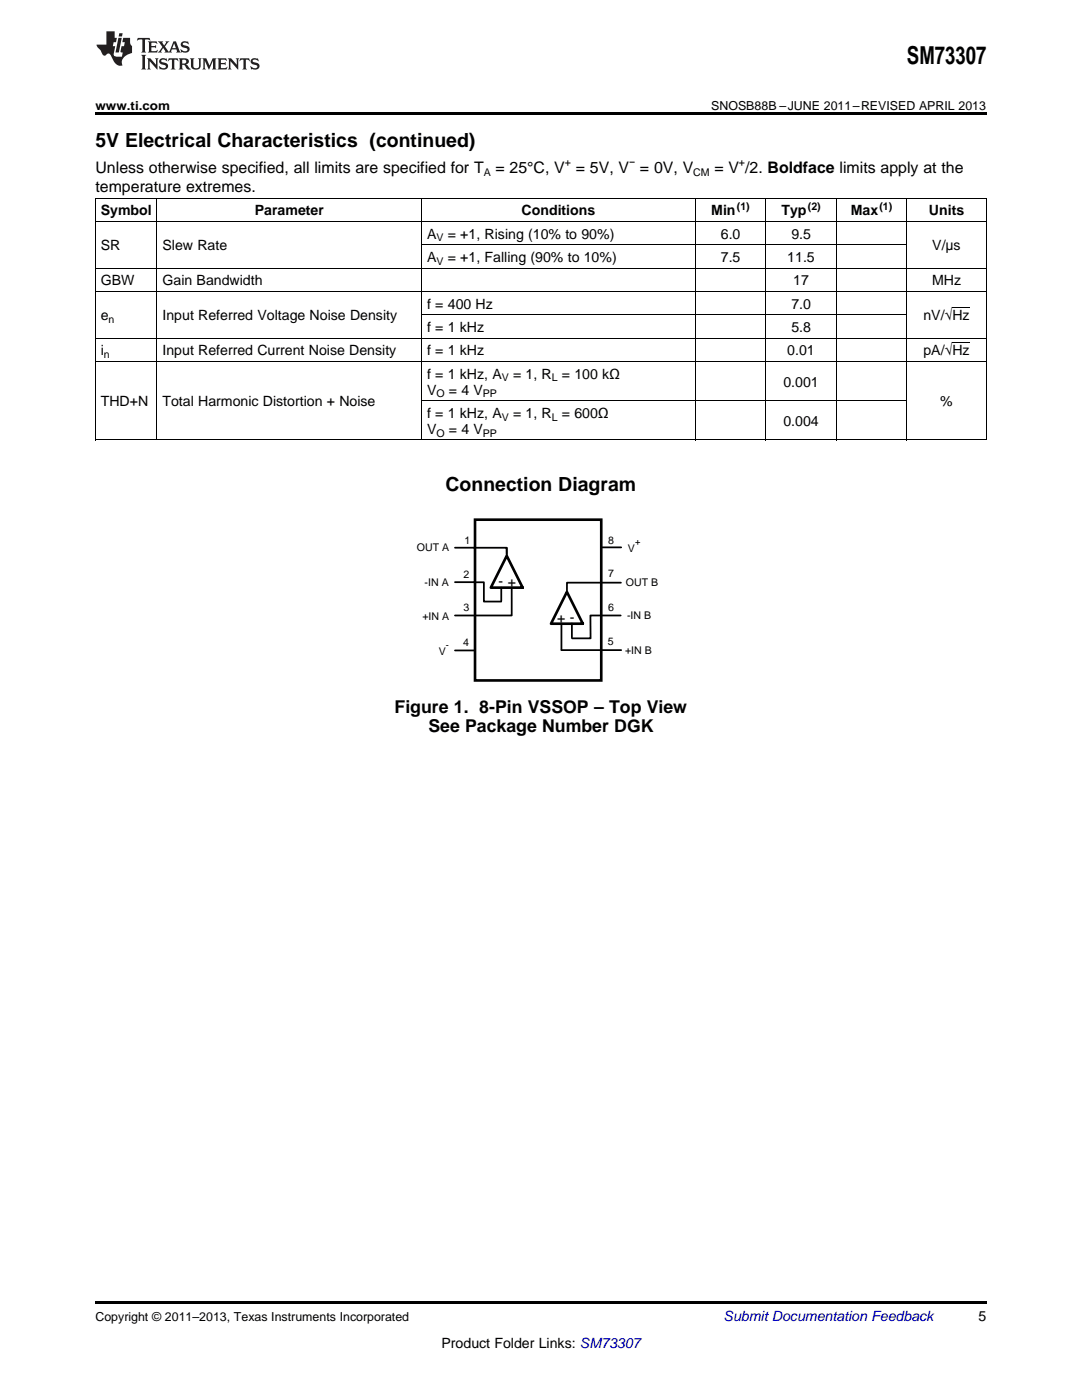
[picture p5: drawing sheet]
<svg xmlns="http://www.w3.org/2000/svg" width="216mm" height="279mm" viewBox="0 0 216 279" stroke-linecap="round" stroke-linejoin="round" font-family="sans-serif">
<defs><g id="words">
<text font-size="4.9" x="181" y="12.8">SM73307</text>
<g font-size="3.9">
<text x="19" y="29.3">5V Electrical Characteristics (continued)</text>
<text x="88.9" y="98.1">Connection Diagram</text>
</g>
<g font-size="3.5">
<text x="78.7" y="142.3">Figure 1. 8-Pin VSSOP – Top View</text>
<text x="85.5" y="146">See Package Number DGK</text>
</g>
<g font-size="3.2">
<text x="19" y="34.4">Unless otherwise specified, all limits are specified for T</text>
<text x="98.9" y="34.4">= 25°C, V = 5V, V = 0V, V</text>
<text x="142.6" y="34.4">= V /2. Boldface limits apply at the</text>
<text x="19" y="38.3">temperature extremes.</text>
</g>
<g font-size="2.8">
<text x="20.1" y="43">Symbol</text>
<text x="50.8" y="43">Parameter</text>
<text x="85.2" y="47.6">A</text>
<text x="89.4" y="47.6">= +1, Rising (10% to 90%)</text>
<text x="104.1" y="43">Conditions</text>
<text x="141.9" y="43">Min</text>
<text x="143.8" y="47.6">6.0</text>
<text x="155.9" y="43">Typ</text>
<text x="157.9" y="47.6">9.5</text>
<text x="169.8" y="43">Max</text>
<text x="185.3" y="43">Units</text>
<text x="20.1" y="50">SR</text>
<text x="32.4" y="50">Slew Rate</text>
<text x="85.2" y="52.3">A</text>
<text x="89.4" y="52.3">= +1, Falling (90% to 10%)</text>
<text x="143.8" y="52.3">7.5</text>
<text x="157.1" y="52.3">11.5</text>
<text x="186" y="50">V/μs</text>
<text x="20.1" y="56.9">GBW</text>
<text x="32.4" y="56.9">Gain Bandwidth</text>
<text x="158.3" y="56.9">17</text>
<text x="186" y="56.9">MHz</text>
<text x="20.1" y="63.9">e</text>
<text x="32.4" y="63.9">Input Referred Voltage Noise Density</text>
<text x="85.2" y="61.6">f = 400 Hz</text>
<text x="157.9" y="61.6">7.0</text>
<text x="184.3" y="63.9">nV/√Hz</text>
<text x="20.1" y="70.9">i</text>
<text x="32.4" y="70.9">Input Referred Current Noise Density</text>
<text x="85.2" y="66.3">f = 1 kHz</text>
<text x="85.2" y="70.9">f = 1 kHz</text>
<text x="157.1" y="70.9">0.01</text>
<text x="157.9" y="66.3">5.8</text>
<text x="184.3" y="70.9">pA/√Hz</text>
<text x="85.2" y="75.6">f = 1 kHz, A</text>
<text x="102.4" y="75.6">= 1, R</text>
<text x="112.1" y="75.6">= 100 kΩ</text>
<text x="156.3" y="77.2">0.001</text>
<text x="20.1" y="81.1">THD+N</text>
<text x="32.4" y="81.1">Total Harmonic Distortion + Noise</text>
<text x="85.2" y="78.7">V</text>
<text x="85.2" y="83.4">f = 1 kHz, A</text>
<text x="89.6" y="78.7">= 4 V</text>
<text x="102.4" y="83.4">= 1, R</text>
<text x="112.1" y="83.4">= 600Ω</text>
<text x="187.6" y="81.1">%</text>
<text x="85.2" y="86.6">V</text>
<text x="89.6" y="86.6">= 4 V</text>
<text x="156.3" y="85">0.004</text>
<text x="100.4" y="115.4" transform="rotate(-180 100.4 115.4)">-</text>
<text x="101.3" y="117.1">+</text>
<text x="111.2" y="124.3">+ -</text>
<text x="195.3" y="263.6">5</text>
<text x="88.1" y="269">Product Folder Links: SM73307</text>
</g>
<text font-size="2.8" fill="#0000c8" x="144.4" y="263.6">Submit Documentation Feedback</text>
<g font-size="2.5">
<text x="19" y="21.9">www.ti.com</text>
<text x="141.9" y="21.9">SNOSB88B –JUNE 2011–REVISED APRIL 2013</text>
<text x="19" y="263.6">Copyright © 2011–2013, Texas Instruments Incorporated</text>
</g>
<g font-size="2.1">
<text x="96.5" y="35.1">A</text>
<text x="112.7" y="33.2">+</text>
<text x="125.5" y="33.2">−</text>
<text x="138.3" y="35.1">CM</text>
<text x="147.5" y="33.2">+</text>
<text x="147" y="41.8">(1)</text>
<text x="161.2" y="41.8">(2)</text>
<text x="175.5" y="41.8">(1)</text>
<text x="87.1" y="48.2">V</text>
<text x="87.1" y="52.8">V</text>
<text x="21.7" y="64.5">n</text>
<text x="20.7" y="71.5">n</text>
<text x="100.1" y="76.1">V</text>
<text x="110.1" y="76.1">L</text>
<text x="87.1" y="79.3">O</text>
<text x="96.3" y="79.3">PP</text>
<text x="100.1" y="84">V</text>
<text x="110.1" y="84">L</text>
<text x="87.1" y="87.1">O</text>
<text x="96.3" y="87.1">PP</text>
<text x="83.2" y="110">OUT A</text>
<text x="92.7" y="108.5">1</text>
<text x="121.3" y="108.5">8</text>
<text x="125.3" y="110.1">V</text>
<text x="84.7" y="116.9">-IN A</text>
<text x="92.5" y="115.3">2</text>
<text x="121.3" y="115.2">7</text>
<text x="124.9" y="116.9">OUT B</text>
<text x="84.3" y="123.6">+IN A</text>
<text x="92.5" y="121.9">3</text>
<text x="121.4" y="121.8">6</text>
<text x="125.1" y="123.4">-IN B</text>
<text x="87.6" y="130.8">V</text>
<text x="92.4" y="128.9">4</text>
<text x="121.3" y="128.8">5</text>
<text x="124.7" y="130.5">+IN B</text>
</g>
<g font-size="1.8">
<text x="126.7" y="108.7">+</text>
<text x="89" y="129.4">-</text>
</g>
</g></defs>
<path d="M19 22.5h177.8v.5h-177.8zM19 259.7h177.8v.5h-177.8z" fill="#000"/>
<path d="M90.8 109.3h10.3v1.3M90.8 116.2h5.8v3.9h3.4M100 117.3v2.6M101.1 109.3v1.6M102.1 117.4v5.4h-11.3M120.2 109.2h3.8M123.9 116.3h-10.8v1.7M90.8 129.8h3.8M112 129.7h12M112 124.5v5.2M114.1 124.4v2.8M123.9 122.8h-6.1v4.6h-3.7" fill="none" stroke="#000" stroke-width=".35"/>
<path d="M94.8 103.7h25.2v32.1h-25.2zM101.1 110.9l3.2 6.4h-6.4zM113.1 118.1l3.2 6.4h-6.4z" fill="none" stroke="#000" stroke-width=".53"/>
<g fill="none" stroke="#000" stroke-width=".2">
<path d="M19 39.5h177.8M19.1 39.6v48.2M31.3 39.6v48.2M84.1 39.6v48.2M138.7 39.6v48.2M152.8 39.6v48.2M166.8 39.6v48.2M180.9 39.6v48.2M196.8 39.6v48.2M19 58.2h177.8M19 53.5h177.8M19 44.2h177.8"/>
<path d="M84.2 48.8h96.8M19 72.1h177.8M19 67.5h177.8M84.2 80h96.8M84.2 62.8h96.8M19 87.8h177.8"/>
</g>
<g fill="#231f20">
<path d="M27.5 7.6l-.1 .5 .4-.2h.6v.1v2.1l-.2 .4h1l-.3-.4v-2.1l.1-.1h.5l.5 .2-.2-.5zM29.5 8.3l.2 .3v1.5l-.2 .4h1.8l.2-.6a1.04 1.04 0 0 1-1.3 .2v-.7h.6l.3 .2v-.6l-.3 .2h-.6v-.6l.8-.1 .4 .3-.2-.5zM31.5 8.3l.9 1.1-.9 1.1h.8l-.2-.2 .5-.7 .4 .7-.2 .2h1.5l-.1-.2 .1-.4h.9l.1 .4-.2 .2h1l-.3-.3-.7-1.9h-.5l-.9 2-.8-1 .9-1h-.8l.1 .3-.3 .5-.4-.6 .2-.2zM34.7 8.6l.4 1h-.7zM36.3 8.4a.63 .63 0 0 0-.2 .7 .63 .63 0 0 0 .6 .4l.6 .2 .1 .2a.75 .75 0 0 1-.7 .4 .75 .75 0 0 1-.6-.5l.1 .7 .1-.1a1.11 1.11 0 0 0 1.5-.6 1.13 1.13 0 0 0-1.2-.8l-.1-.4a1.04 1.04 0 0 1 1.2 .2l-.2-.5-.1 .1-.5-.2zM28.2 10.9l.2 .4v2.2l-.2 .4h1l-.3-.4v-2.2l.3-.4zM29.3 11.6l.3 .4v1.5l-.3 .4h.8l-.2-.4v-1.3l1.5 1.7v-1.9l.2-.4h-.7l.2 .4v.9l-1.1-1.3zM32 11.8a.62 .62 0 0 0-.2 .7 .62 .62 0 0 0 .6 .4l.6 .1 .1 .3a.76 .76 0 0 1-.7 .3 .76 .76 0 0 1-.6-.4l.1 .7 .1-.1a1.11 1.11 0 0 0 1.5-.6 1.13 1.13 0 0 0-1.2-.8l-.1-.4a1.04 1.04 0 0 1 1.2 .2l-.2-.6-.1 .1-.5-.1zM33.7 11.6l-.2 .6a.61 .61 0 0 1 .8-.3v1.6l-.2 .4h.9l-.2-.4v-1.6a.63 .63 0 0 1 .8 .3l-.2-.6zM35.6 11.6l.3 .4v1.5l-.3 .4h1l-.2-.2v-.8l.5 .2a.76 .76 0 0 0 1.2 .7l-1-1a.58 .58 0 0 0 .6-.5 .58 .58 0 0 0-.5-.6zM36.4 11.9h.1a.45 .45 0 0 1 .5 .1 .45 .45 0 0 1 .1 .5l-.7 .2zM37.9 11.6l.2 .2a2.17 2.17 0 0 0 .3 1.9 .99 .99 0 0 0 1.6-.6v-1.1l.2-.4h-.7l.2 .2a1.92 1.92 0 0 1-.2 1.8 .6 .6 0 0 1-.9-.5v-1.1l.2-.4zM40.4 11.6l.2 .4v1.5l-.2 .4h.7l-.2-.4v-1.4l.8 1.8 .8-1.8v1.4l-.2 .4h.9l-.2-.4v-1.5l.2-.4h-.8l-.6 1.5-.6-1.5zM43.4 11.6l.2 .4v1.5l-.2 .4h1.8l.2-.6a1.04 1.04 0 0 1-1.3 .1v-.6h.5l.4 .2v-.6l-.4 .2h-.5v-.7h.8l.3 .3-.1-.6zM45.5 11.6l.2 .4v1.5l-.2 .4h.7l-.2-.4v-1.3l1.5 1.7v-1.9l.2-.4h-.7l.2 .4v.9l-1.1-1.3zM47.9 11.6l-.1 .6a.61 .61 0 0 1 .8-.3v1.6l-.3 .4h1l-.3-.4 .1-1.6a.63 .63 0 0 1 .7 .3l-.1-.6zM50.2 11.8a.62 .62 0 0 0-.2 .7 .62 .62 0 0 0 .6 .4l.6 .1 .2 .3a.76 .76 0 0 1-.8 .3 .76 .76 0 0 1-.6-.4l.1 .7 .2-.1a1.11 1.11 0 0 0 1.5-.6 1.13 1.13 0 0 0-1.3-.8l-.1-.4a1.04 1.04 0 0 1 1.2 .2l-.1-.6-.2 .1-.5-.1z"/>
<path d="M21.2 6.3v2.6h-1.9l.1 .4 .7 .9a.91 .91 0 0 0 1 .8 .56 .56 0 0 1 .5-.3 .56 .56 0 0 1 .5 .3l.4 .8a1.53 1.53 0 0 0 1.9 1.2 1.54 1.54 0 0 1 1-2.1l.9-.3v-1.4a1.52 1.52 0 0 1-.3-1.6h-1.4l-.2 .8h.5l-.2 .8h-.4l-.2 1v.2l.4 .1-.2 .8a1.93 1.93 0 0 1-1.6-.3l.3-1.8h-.5l.2-.8h.4l.2-.8h-.4v-1.3zM23.6 7.6l-.6 2.9h.7l.6-2.9zM23.8 6.6l-.1 .7h.6l.2-.7z"/>
</g>
<path d="M190 68.4h3.5M190 61.4h3.5" fill="none" stroke="#000" stroke-width=".2"/>
<use href="#words"/>
</svg>
